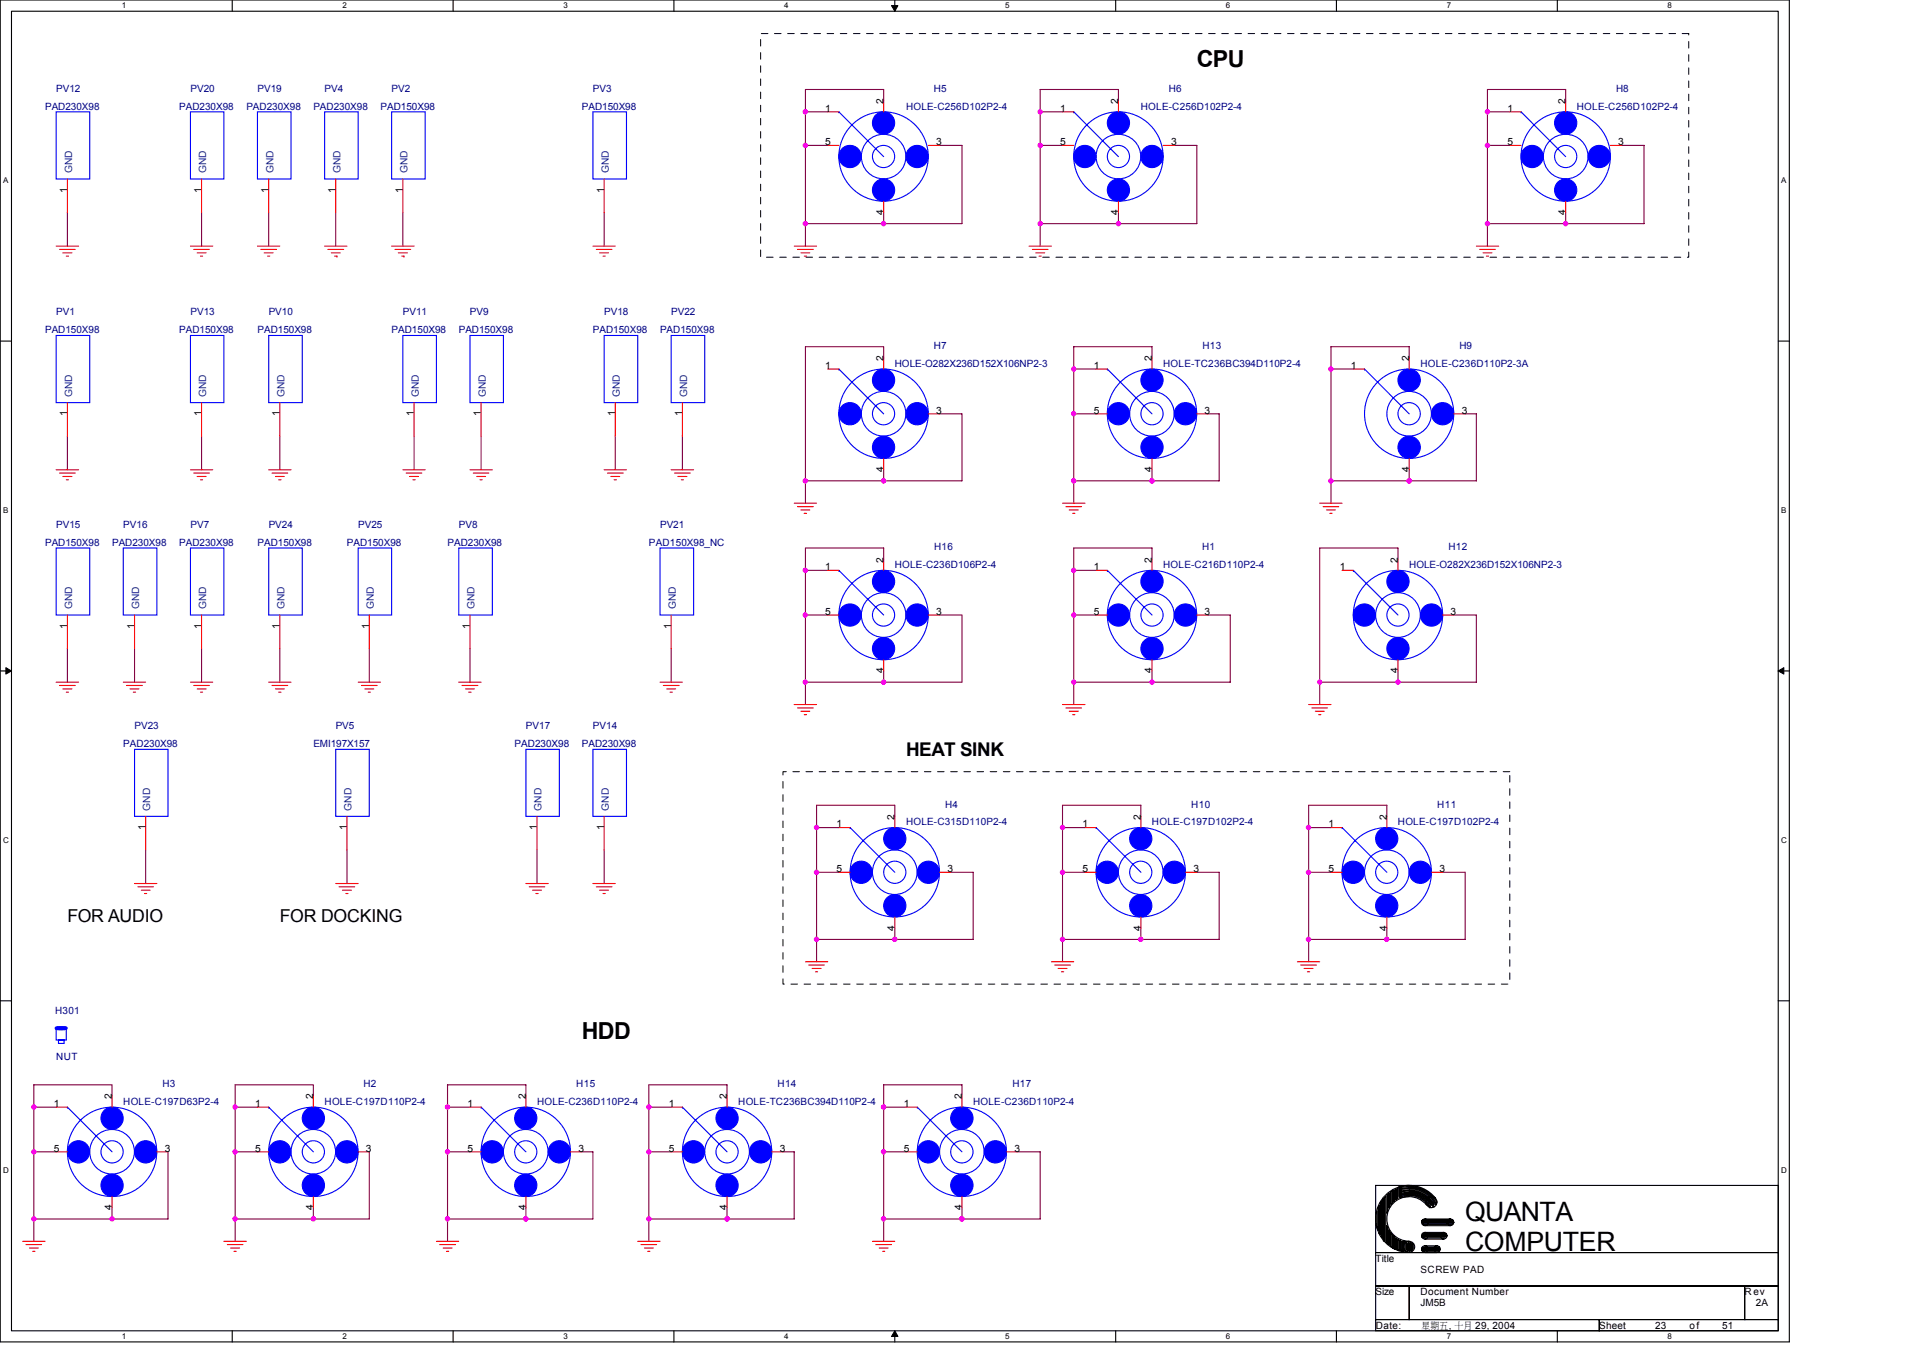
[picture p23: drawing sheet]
<svg xmlns="http://www.w3.org/2000/svg" width="297mm" height="210mm" viewBox="0 0 297 210" stroke-linecap="round" stroke-linejoin="round" font-family="sans-serif">
<defs><g id="words">
<g font-size="4.1">
<text x="226.3" y="188.5">QUANTA</text>
<text x="226.3" y="193.3">COMPUTER</text>
</g>
<g font-size="3.6">
<text x="184.9" y="10.3">CPU</text>
<text x="89.9" y="160.5">HDD</text>
</g>
<text font-size="2.9" x="140" y="116.7">HEAT SINK</text>
<g font-size="2.8">
<text x="10.4" y="142.4">FOR AUDIO</text>
<text x="43.2" y="142.4">FOR DOCKING</text>
</g>
<g font-size="1.5" fill="#000080">
<text x="7" y="17">PAD230X98</text>
<text x="8.7" y="14.2">PV12</text>
<text x="27.7" y="17">PAD230X98</text>
<text x="29.4" y="14.2">PV20</text>
<text x="38.1" y="17">PAD230X98</text>
<text x="39.8" y="14.2">PV19</text>
<text x="48.4" y="17">PAD230X98</text>
<text x="50.1" y="14.2">PV4</text>
<text x="58.8" y="17">PAD150X98</text>
<text x="60.5" y="14.2">PV2</text>
<text x="89.9" y="17">PAD150X98</text>
<text x="91.6" y="14.2">PV3</text>
<text x="140" y="17">HOLE-C256D102P2-4</text>
<text x="144.3" y="14.2">H5</text>
<text x="176.2" y="17">HOLE-C256D102P2-4</text>
<text x="180.5" y="14.2">H6</text>
<text x="243.6" y="17">HOLE-C256D102P2-4</text>
<text x="249.6" y="14.2">H8</text>
<text x="7" y="51.5">PAD150X98</text>
<text x="8.7" y="48.7">PV1</text>
<text x="27.7" y="51.5">PAD150X98</text>
<text x="29.4" y="48.7">PV13</text>
<text x="39.8" y="51.5">PAD150X98</text>
<text x="41.5" y="48.7">PV10</text>
<text x="60.5" y="51.5">PAD150X98</text>
<text x="62.2" y="48.7">PV11</text>
<text x="70.9" y="51.5">PAD150X98</text>
<text x="72.6" y="48.7">PV9</text>
<text x="91.6" y="51.5">PAD150X98</text>
<text x="93.3" y="48.7">PV18</text>
<text x="102" y="51.5">PAD150X98</text>
<text x="103.7" y="48.7">PV22</text>
<text x="144.3" y="53.9">H7</text>
<text x="185.7" y="53.9">H13</text>
<text x="225.4" y="53.9">H9</text>
<text x="138.2" y="56.7">HOLE-O282X236D152X106NP2-3</text>
<text x="179.7" y="56.7">HOLE-TC236BC394D110P2-4</text>
<text x="219.4" y="56.7">HOLE-C236D110P2-3A</text>
<text x="8.7" y="81.6">PV15</text>
<text x="19" y="81.6">PV16</text>
<text x="29.4" y="81.6">PV7</text>
<text x="41.5" y="81.6">PV24</text>
<text x="55.3" y="81.6">PV25</text>
<text x="70.9" y="81.6">PV8</text>
<text x="102" y="81.6">PV21</text>
<text x="7" y="84.3">PAD150X98</text>
<text x="17.3" y="84.3">PAD230X98</text>
<text x="27.7" y="84.3">PAD230X98</text>
<text x="39.8" y="84.3">PAD150X98</text>
<text x="53.6" y="84.3">PAD150X98</text>
<text x="69.1" y="84.3">PAD230X98</text>
<text x="100.2" y="84.3">PAD150X98_NC</text>
<text x="138.2" y="87.8">HOLE-C236D106P2-4</text>
<text x="144.3" y="85">H16</text>
<text x="179.7" y="87.8">HOLE-C216D110P2-4</text>
<text x="185.7" y="85">H1</text>
<text x="217.7" y="87.8">HOLE-O282X236D152X106NP2-3</text>
<text x="223.7" y="85">H12</text>
<text x="20.8" y="112.6">PV23</text>
<text x="51.9" y="112.6">PV5</text>
<text x="81.2" y="112.6">PV17</text>
<text x="91.6" y="112.6">PV14</text>
<text x="19" y="115.4">PAD230X98</text>
<text x="48.4" y="115.4">EMI197X157</text>
<text x="79.5" y="115.4">PAD230X98</text>
<text x="89.9" y="115.4">PAD230X98</text>
<text x="146" y="124.7">H4</text>
<text x="184" y="124.7">H10</text>
<text x="222" y="124.7">H11</text>
<text x="140" y="127.5">HOLE-C315D110P2-4</text>
<text x="177.9" y="127.5">HOLE-C197D102P2-4</text>
<text x="215.9" y="127.5">HOLE-C197D102P2-4</text>
<text x="8.5" y="156.7">H301</text>
<text x="8.7" y="163.8">NUT</text>
<text x="25.1" y="167.9">H3</text>
<text x="56.2" y="167.9">H2</text>
<text x="89" y="167.9">H15</text>
<text x="120.1" y="167.9">H14</text>
<text x="156.4" y="167.9">H17</text>
<text x="19" y="170.7">HOLE-C197D63P2-4</text>
<text x="50.1" y="170.7">HOLE-C197D110P2-4</text>
<text x="82.9" y="170.7">HOLE-C236D110P2-4</text>
<text x="114" y="170.7">HOLE-TC236BC394D110P2-4</text>
<text x="150.3" y="170.7">HOLE-C236D110P2-4</text>
</g>
<g font-size="1.5">
<text x="127.5" y="17.3">1</text>
<text x="136.5" y="16.1" transform="rotate(-90 136.5 16.1)">2</text>
<text x="163.8" y="17.3">1</text>
<text x="172.7" y="16.1" transform="rotate(-90 172.7 16.1)">2</text>
<text x="232.9" y="17.3">1</text>
<text x="241.8" y="16.1" transform="rotate(-90 241.8 16.1)">2</text>
<text x="127.5" y="22.4">5</text>
<text x="144.6" y="22.4">3</text>
<text x="163.8" y="22.4">5</text>
<text x="180.9" y="22.4">3</text>
<text x="232.9" y="22.4">5</text>
<text x="250" y="22.4">3</text>
<text x="10.4" y="29.7" transform="rotate(-90 10.4 29.7)">1</text>
<text x="31.1" y="29.7" transform="rotate(-90 31.1 29.7)">1</text>
<text x="41.5" y="29.7" transform="rotate(-90 41.5 29.7)">1</text>
<text x="51.8" y="29.7" transform="rotate(-90 51.8 29.7)">1</text>
<text x="62.2" y="29.7" transform="rotate(-90 62.2 29.7)">1</text>
<text x="93.3" y="29.7" transform="rotate(-90 93.3 29.7)">1</text>
<text x="136.5" y="33.2" transform="rotate(-90 136.5 33.2)">4</text>
<text x="172.7" y="33.2" transform="rotate(-90 172.7 33.2)">4</text>
<text x="241.8" y="33.2" transform="rotate(-90 241.8 33.2)">4</text>
<text x="127.5" y="57">1</text>
<text x="136.5" y="55.8" transform="rotate(-90 136.5 55.8)">2</text>
<text x="168.9" y="57">1</text>
<text x="177.9" y="55.8" transform="rotate(-90 177.9 55.8)">2</text>
<text x="208.7" y="57">1</text>
<text x="217.7" y="55.8" transform="rotate(-90 217.7 55.8)">2</text>
<text x="10.4" y="64.3" transform="rotate(-90 10.4 64.3)">1</text>
<text x="31.1" y="64.3" transform="rotate(-90 31.1 64.3)">1</text>
<text x="43.2" y="64.3" transform="rotate(-90 43.2 64.3)">1</text>
<text x="63.9" y="64.3" transform="rotate(-90 63.9 64.3)">1</text>
<text x="74.3" y="64.3" transform="rotate(-90 74.3 64.3)">1</text>
<text x="95" y="64.3" transform="rotate(-90 95 64.3)">1</text>
<text x="105.4" y="64.3" transform="rotate(-90 105.4 64.3)">1</text>
<text x="144.6" y="63.9">3</text>
<text x="168.9" y="63.9">5</text>
<text x="186.1" y="63.9">3</text>
<text x="225.8" y="63.9">3</text>
<text x="136.5" y="72.9" transform="rotate(-90 136.5 72.9)">4</text>
<text x="177.9" y="72.9" transform="rotate(-90 177.9 72.9)">4</text>
<text x="217.7" y="72.9" transform="rotate(-90 217.7 72.9)">4</text>
<text x="127.5" y="88.1">1</text>
<text x="136.5" y="86.9" transform="rotate(-90 136.5 86.9)">2</text>
<text x="168.9" y="88.1">1</text>
<text x="177.9" y="86.9" transform="rotate(-90 177.9 86.9)">2</text>
<text x="206.9" y="88.1">1</text>
<text x="215.9" y="86.9" transform="rotate(-90 215.9 86.9)">2</text>
<text x="127.5" y="95">5</text>
<text x="144.6" y="95">3</text>
<text x="168.9" y="95">5</text>
<text x="186.1" y="95">3</text>
<text x="224.1" y="95">3</text>
<text x="10.4" y="97.1" transform="rotate(-90 10.4 97.1)">1</text>
<text x="20.8" y="97.1" transform="rotate(-90 20.8 97.1)">1</text>
<text x="31.1" y="97.1" transform="rotate(-90 31.1 97.1)">1</text>
<text x="43.2" y="97.1" transform="rotate(-90 43.2 97.1)">1</text>
<text x="57" y="97.1" transform="rotate(-90 57 97.1)">1</text>
<text x="72.6" y="97.1" transform="rotate(-90 72.6 97.1)">1</text>
<text x="103.6" y="97.1" transform="rotate(-90 103.6 97.1)">1</text>
<text x="136.5" y="104" transform="rotate(-90 136.5 104)">4</text>
<text x="177.9" y="104" transform="rotate(-90 177.9 104)">4</text>
<text x="215.9" y="104" transform="rotate(-90 215.9 104)">4</text>
<text x="22.5" y="128.2" transform="rotate(-90 22.5 128.2)">1</text>
<text x="53.6" y="128.2" transform="rotate(-90 53.6 128.2)">1</text>
<text x="82.9" y="128.2" transform="rotate(-90 82.9 128.2)">1</text>
<text x="93.3" y="128.2" transform="rotate(-90 93.3 128.2)">1</text>
<text x="129.2" y="127.8">1</text>
<text x="138.2" y="126.6" transform="rotate(-90 138.2 126.6)">2</text>
<text x="167.2" y="127.8">1</text>
<text x="176.2" y="126.6" transform="rotate(-90 176.2 126.6)">2</text>
<text x="205.2" y="127.8">1</text>
<text x="214.2" y="126.6" transform="rotate(-90 214.2 126.6)">2</text>
<text x="129.2" y="134.7">5</text>
<text x="146.3" y="134.7">3</text>
<text x="167.2" y="134.7">5</text>
<text x="184.3" y="134.7">3</text>
<text x="205.2" y="134.7">5</text>
<text x="222.3" y="134.7">3</text>
<text x="138.2" y="143.7" transform="rotate(-90 138.2 143.7)">4</text>
<text x="176.2" y="143.7" transform="rotate(-90 176.2 143.7)">4</text>
<text x="214.2" y="143.7" transform="rotate(-90 214.2 143.7)">4</text>
<text x="8.3" y="171">1</text>
<text x="17.3" y="169.8" transform="rotate(-90 17.3 169.8)">2</text>
<text x="39.4" y="171">1</text>
<text x="48.4" y="169.8" transform="rotate(-90 48.4 169.8)">2</text>
<text x="72.2" y="171">1</text>
<text x="81.2" y="169.8" transform="rotate(-90 81.2 169.8)">2</text>
<text x="103.3" y="171">1</text>
<text x="112.3" y="169.8" transform="rotate(-90 112.3 169.8)">2</text>
<text x="139.6" y="171">1</text>
<text x="148.6" y="169.8" transform="rotate(-90 148.6 169.8)">2</text>
<text x="8.3" y="177.9">5</text>
<text x="25.4" y="177.9">3</text>
<text x="39.4" y="177.9">5</text>
<text x="56.5" y="177.9">3</text>
<text x="72.2" y="177.9">5</text>
<text x="89.3" y="177.9">3</text>
<text x="103.3" y="177.9">5</text>
<text x="120.4" y="177.9">3</text>
<text x="139.6" y="177.9">5</text>
<text x="156.7" y="177.9">3</text>
<text x="17.3" y="186.9" transform="rotate(-90 17.3 186.9)">4</text>
<text x="48.4" y="186.9" transform="rotate(-90 48.4 186.9)">4</text>
<text x="81.2" y="186.9" transform="rotate(-90 81.2 186.9)">4</text>
<text x="112.3" y="186.9" transform="rotate(-90 112.3 186.9)">4</text>
<text x="148.6" y="186.9" transform="rotate(-90 148.6 186.9)">4</text>
<text x="212.5" y="194.9">Title</text>
<text x="219.4" y="196.6">SCREW PAD</text>
<text x="212.5" y="200">Size</text>
<text x="219.4" y="200">Document Number</text>
<text x="219.4" y="201.8">JM5B</text>
<text x="269.5" y="200">Rev</text>
<text x="271.2" y="201.8">2A</text>
<text x="212.5" y="205.2">Date:</text>
<text x="219.6" y="205.2">星期五, 十月 29, 2004</text>
<text x="247" y="205.2">Sheet</text>
<text x="255.7" y="205.2">23</text>
<text x="261" y="205.2">of</text>
<text x="266" y="205.2">51</text>
</g>
<g font-size="1.5" fill="#004080">
<text x="11.1" y="26.8" transform="rotate(-90 11.1 26.8)">GND</text>
<text x="31.9" y="26.8" transform="rotate(-90 31.9 26.8)">GND</text>
<text x="42.2" y="26.8" transform="rotate(-90 42.2 26.8)">GND</text>
<text x="52.6" y="26.8" transform="rotate(-90 52.6 26.8)">GND</text>
<text x="62.9" y="26.8" transform="rotate(-90 62.9 26.8)">GND</text>
<text x="94" y="26.8" transform="rotate(-90 94 26.8)">GND</text>
<text x="11.1" y="61.3" transform="rotate(-90 11.1 61.3)">GND</text>
<text x="31.9" y="61.3" transform="rotate(-90 31.9 61.3)">GND</text>
<text x="43.9" y="61.3" transform="rotate(-90 43.9 61.3)">GND</text>
<text x="64.7" y="61.3" transform="rotate(-90 64.7 61.3)">GND</text>
<text x="75" y="61.3" transform="rotate(-90 75 61.3)">GND</text>
<text x="95.8" y="61.3" transform="rotate(-90 95.8 61.3)">GND</text>
<text x="106.1" y="61.3" transform="rotate(-90 106.1 61.3)">GND</text>
<text x="11.1" y="94.1" transform="rotate(-90 11.1 94.1)">GND</text>
<text x="21.5" y="94.1" transform="rotate(-90 21.5 94.1)">GND</text>
<text x="31.9" y="94.1" transform="rotate(-90 31.9 94.1)">GND</text>
<text x="43.9" y="94.1" transform="rotate(-90 43.9 94.1)">GND</text>
<text x="57.8" y="94.1" transform="rotate(-90 57.8 94.1)">GND</text>
<text x="73.3" y="94.1" transform="rotate(-90 73.3 94.1)">GND</text>
<text x="104.4" y="94.1" transform="rotate(-90 104.4 94.1)">GND</text>
<text x="23.2" y="125.2" transform="rotate(-90 23.2 125.2)">GND</text>
<text x="54.3" y="125.2" transform="rotate(-90 54.3 125.2)">GND</text>
<text x="83.7" y="125.2" transform="rotate(-90 83.7 125.2)">GND</text>
<text x="94" y="125.2" transform="rotate(-90 94 125.2)">GND</text>
</g>
<g font-size="1.2">
<text x="18.8" y="1.3">1</text>
<text x="52.9" y="1.3">2</text>
<text x="87" y="1.3">3</text>
<text x="121.1" y="1.3">4</text>
<text x="155.3" y="1.3">5</text>
<text x="189.4" y="1.3">6</text>
<text x="223.5" y="1.3">7</text>
<text x="257.6" y="1.3">8</text>
<text x=".5" y="28.3">A</text>
<text x="275.1" y="28.3">A</text>
<text x=".5" y="79.2">B</text>
<text x="275.1" y="79.2">B</text>
<text x=".5" y="130.2">C</text>
<text x="275.1" y="130.2">C</text>
<text x=".5" y="181.1">D</text>
<text x="275.1" y="181.1">D</text>
<text x="18.8" y="206.8">1</text>
<text x="52.9" y="206.8">2</text>
<text x="87" y="206.8">3</text>
<text x="121.1" y="206.8">4</text>
<text x="155.3" y="206.8">5</text>
<text x="189.4" y="206.8">6</text>
<text x="223.5" y="206.8">7</text>
<text x="257.6" y="206.8">8</text>
</g>
</g></defs>
<path d="M0 0h276.4v207.3h-276.4zM1.8 1.7h272.9v203.8h-272.9z" fill="none" stroke="#000" stroke-width=".17"/>
<g fill="#fff">
<path d="M18.8 .2h.7v1.4h-.7z"/>
<path d="M18.8 205.7h.7v1.4h-.7z"/>
</g>
<path d="M35.9 0v1.7M35.9 205.5v1.8" fill="none" stroke="#000" stroke-width=".17"/>
<g fill="#fff">
<path d="M52.9 .2h.7v1.4h-.7z"/>
<path d="M52.9 205.7h.7v1.4h-.7z"/>
</g>
<path d="M70 0v1.7M70 205.5v1.8" fill="none" stroke="#000" stroke-width=".17"/>
<g fill="#fff">
<path d="M87 .2h.7v1.4h-.7z"/>
<path d="M87 205.7h.7v1.4h-.7z"/>
</g>
<path d="M104.1 0v1.7M104.1 205.5v1.8" fill="none" stroke="#000" stroke-width=".17"/>
<g fill="#fff">
<path d="M121.1 .2h.7v1.4h-.7z"/>
<path d="M121.1 205.7h.7v1.4h-.7z"/>
</g>
<path d="M138.2 0v1.7M138.2 205.5v1.8" fill="none" stroke="#000" stroke-width=".17"/>
<path d="M137.7 .9h1l-.5 .8zM138.2 205.5l.5 .9h-1z" fill="#000" stroke="#000" stroke-width=".15"/>
<g fill="#fff">
<path d="M155.3 .2h.6v1.4h-.6z"/>
<path d="M155.3 205.7h.6v1.4h-.6z"/>
</g>
<path d="M172.3 0v1.7M172.3 205.5v1.8" fill="none" stroke="#000" stroke-width=".17"/>
<g fill="#fff">
<path d="M189.4 .2h.6v1.4h-.6z"/>
<path d="M189.4 205.7h.6v1.4h-.6z"/>
</g>
<path d="M206.4 0v1.7M206.4 205.5v1.8" fill="none" stroke="#000" stroke-width=".17"/>
<g fill="#fff">
<path d="M223.5 .2h.6v1.4h-.6z"/>
<path d="M223.5 205.7h.6v1.4h-.6z"/>
</g>
<path d="M240.6 0v1.7M240.6 205.5v1.8" fill="none" stroke="#000" stroke-width=".17"/>
<g fill="#fff">
<path d="M257.6 .2h.7v1.4h-.7z"/>
<path d="M257.6 205.7h.7v1.4h-.7z"/>
<path d="M.5 27.2h.8v1.4h-.8z"/>
<path d="M275.1 27.2h.8v1.4h-.8z"/>
<path d="M.5 78.1h.8v1.4h-.8z"/>
<path d="M275.1 78.1h.8v1.4h-.8z"/>
</g>
<path d="M0 52.7h1.8M274.7 52.7h1.7" fill="none" stroke="#000" stroke-width=".17"/>
<g fill="#fff">
<path d="M.5 129.1h.8v1.4h-.8z"/>
<path d="M275.1 129.1h.9v1.4h-.9z"/>
</g>
<path d="M0 103.6h1.8M274.7 103.6h1.7" fill="none" stroke="#000" stroke-width=".17"/>
<path d="M.9 103.1l.9 .5-.9 .5zM274.7 103.6l.8-.5v1z" fill="#000" stroke="#000" stroke-width=".15"/>
<g fill="#fff">
<path d="M.5 180h.8v1.4h-.8z"/>
<path d="M275.1 180h.9v1.4h-.9z"/>
</g>
<g fill="none" stroke="#000" stroke-width=".17">
<path d="M0 154.6h1.8M274.7 154.6h1.7M212.5 183.1h62.2v10.4h-62.2zM212.5 193.5h62.2v5.1h-62.2zM212.5 198.6h5.2v5.2h-5.2zM212.7 187.1v2.4l.1 .5v-3.5l.2-.3v4.3l.2 .2v-4.8l.2-.4v5.5l.1 .2v-5.9l.2-.1v6.5M214.2 184.5v2.9l.2-.5v-2.4l.2-.2v2.2l.1-.1v-2.3l.2-.1v2l.2-.1v-2.1h.2v1.9l.1-.2v-1.7l.2-.2v1.7l.2-.1v-1.6l.1-.2v1.8M216.3 183.8a4.7 4.7 0 0 1 5.4 2.2M216.3 184.5a4 4 0 0 1 4.8 1.7M216.3 184.3a4.2 4.2 0 0 1 5.1 2.1M216.3 184.2a4.3 4.3 0 0 1 5.2 2.2M216.3 184a4.5 4.5 0 0 1 5.2 2.1"/>
<path d="M216.3 183.5a4.9 4.9 0 0 1 5.7 2.2M216.3 183.3v1.7l-.2-.2v-1.4zM216.3 191.6v1.5h-.2v-1.5l-.2-.2v1.7l-.1-.2v-1.5l-.2-.2v1.7h-.2v-1.9l-.1-.1v1.9h-.2v-2.1l-.2-.2v2.1l-.2-.2v-2l-.1-.4v2.2l-.2-.1v-2.4l-.2-.4v2.6h-.1v-7.1l-.2 .2v6.7M216.3 191.7h.2v1.4h.1v-1.4h.2v1.6h-.3l.5-1.6M216.3 184.9a3.6 3.6 0 0 1 4.5 1.7M216.3 184.7a3.8 3.8 0 0 1 4.7 1.8M216.4 183.6a4.8 4.8 0 0 1 5.5 2.3M216.5 183.4v1.4M217 191.7h.1M217 191.7v1.6l.2-.2v-1.4l.1 .4v1.2h.2v-1.4h.2v1.4h.1v-1.4h.2v1.4l.2-.2v-1l.2 .1v.7M217.7 183.1l-1.6 .2M217.7 184.8l-1.3 .2"/>
<path d="M217.7 198.6h51.8v5.2h-51.8zM219.7 188.4h4.7v.2h-4.8v.2h5l-.2 .2h-4.7l.2 .1M219.7 192.6h2.6v.2h-2.7v.1h2.9l-.2 .2h-2.7l.3 .2h2.4M219.7 190.5h3.7v.2h-3.7l-.1 .2h3.9l-.1 .1h-3.8l.3 .2h3.3M219.9 189.1h.1M219.9 189.1h4.5M220.1 192.4h1.9M220.1 193.5h1.9M220.1 191.4h2.9M220.1 190.4h2.9M220.1 189.3h4M220.1 188.3h4"/>
<path d="M220.3 186.1a3.4 3.4 0 0 0-5.8 .7 3.4 3.4 0 0 0 3.2 4.9M221.7 185a5.2 5.2 0 0 0-8.7 1 5.2 5.2 0 0 0 4.7 7.4M269.5 198.6h5.2v5.2h-5.2zM212.5 203.8h34.5v1.7h-34.5zM247 203.8h27.7v1.7h-27.7z"/>
<circle cx="217.7" cy="192.6" r=".86"/>
<circle cx="220.1" cy="190.9" r=".51"/>
<circle cx="220.1" cy="192.9" r=".51"/>
<circle cx="220.1" cy="188.8" r=".51"/>
<circle cx="221.1" cy="185.7" r=".85"/>
<circle cx="222" cy="192.9" r=".51"/>
<circle cx="223" cy="190.9" r=".51"/>
<circle cx="224" cy="188.8" r=".51"/>
</g>
<g fill="none" stroke="#800040" stroke-width=".17">
<path d="M124.4 17.3h3.5M136.5 15.6v-1.8h-12.1v24.2M160.7 17.3h3.4M172.8 15.6v-1.8h-12.1v24.2M229.8 17.3h3.4M241.8 15.6v-1.8h-12v24.2M10.4 32.8v5.2M31.1 32.8v5.2M41.5 32.8v5.2M51.9 32.8v5.2M62.2 32.8v5.2M93.3 32.8v5.2"/>
<path d="M124.4 22.5h3.5M136.5 32.8v1.7M145.1 22.5h3.5v12h-24.2M160.7 22.5h3.4M172.8 32.8v1.7M181.4 22.5h3.5v12h-24.2M229.8 22.5h3.4M241.8 32.8v1.7M250.5 22.5h3.5v12h-24.2M136.5 55.3v-1.7h-12.1v24.1M165.9 57h3.4M177.9 55.3v-1.7h-12v24.1"/>
<path d="M205.6 57h3.4M217.7 55.3v-1.7h-12.1v24.1M10.4 67.4v5.2M31.1 67.4v5.2M43.2 67.4v5.2M64 67.4v5.2M74.3 67.4v5.2M95 67.4v5.2M105.4 67.4v5.2M136.5 72.6v1.7M145.1 63.9h3.5v10.4h-24.2M165.9 63.9h3.4"/>
<path d="M177.9 72.6v1.7M186.6 63.9h1.7v10.4h-22.4M217.7 72.6v1.7M226.3 63.9h1.7v10.4h-22.4M124.4 88.1v6.9h3.5M124.4 95v13.8M136.5 86.4v-1.8h-12.1v3.5h3.5M145.1 95h3.5v10.4h-24.2M165.9 95h3.4M165.9 88.1v20.7M177.9 86.4v-1.8h-12v3.5h3.4M186.6 95h3.4v10.4h-24.1"/>
<path d="M215.9 86.4v-1.8h-12v24.2M224.6 95h3.4v10.4h-24.1M10.4 100.2v5.2M20.8 100.2v5.2M31.1 100.2v5.2M43.2 100.2v5.2M57 100.2v5.2M72.6 100.2v5.2M103.7 100.2v5.2M124.4 105.4h.1M136.5 103.6v1.8M177.9 103.6v1.8"/>
<path d="M215.9 103.6v1.8M22.5 131.3v5.2M53.6 131.3v5.2M82.9 131.3v5.2M93.3 131.3v5.2M126.1 134.7h3.5M126.1 127.8v20.7M138.2 126.1v-1.7h-12.1v3.4h3.5M146.9 134.7h3.4v10.4h-24.2M164.1 134.7h3.5M164.1 127.8v20.7M176.2 126.1v-1.7h-12.1v3.4h3.5"/>
<path d="M184.9 134.7h3.4v10.4h-24.2M202.1 134.7h3.5M202.1 127.8v20.7M214.2 126.1v-1.7h-12.1v3.4h3.5M222.9 134.7h3.4v10.4h-24.2M138.2 143.4v1.7M176.2 143.4v1.7M214.2 143.4v1.7M5.2 177.9h3.5M5.2 171h3.5M17.3 169.3v-1.7h-12.1v24.1M25.9 177.9v10.4h-20.7"/>
<path d="M36.3 171h3.5M39.8 177.9h-3.5v10.4M48.4 169.3v-1.7h-12.1v10.3M57 177.9v10.4h-20.7M69.1 167.6h.1M69.1 177.9h3.5M69.1 167.6h12.1v1.7M69.1 171h3.5M69.1 167.6v24.1M89.9 177.9h1.7v10.4h-22.5M100.2 177.9h3.5M100.2 171h3.5"/>
<path d="M112.3 169.3v-1.7h-12.1v24.1M120.9 177.9h1.8v10.4h-22.5M136.5 177.9h3.5M136.5 171h3.5M148.6 169.3v-1.7h-12.1v24.1M157.2 177.9h3.5v10.4h-24.2M17.3 186.5v1.8M36.3 188.3v3.4M48.4 186.5v1.8M81.2 186.5v1.8M112.3 186.5v1.8M148.6 186.5v1.8"/>
</g>
<g fill="none" stroke="#f00" stroke-width=".17">
<path d="M127.9 17.3h1.7M136.5 15.6v1.7M164.1 17.3h1.8M172.8 15.6v1.7M233.2 17.3h1.7M241.8 15.6v1.7M8.7 38h3.4M9.2 38.5h2.4M9.7 39.1h1.4M10.2 39.6h.4M10.4 27.6v5.2M29.4 38h3.5"/>
<path d="M29.9 38.5h2.4M30.5 39.1h1.3M31 39.6h.3M31.1 27.6v5.2M39.8 38h3.4M40.3 38.5h2.4M40.8 39.1h1.4M41.3 39.6h.4M41.5 27.6v5.2M50.1 38h3.5M50.6 38.5h2.5M51.2 39.1h1.4"/>
<path d="M51.7 39.6h.3M51.9 27.6v5.2M52 39.6h.1M60.5 38h3.5M61 38.5h2.4M61.5 39.1h1.4M62.1 39.6h.3M62.2 27.6v5.2M62.4 39.6h.1M91.6 38h3.4M92.1 38.5h2.4M92.6 39.1h1.4"/>
<path d="M93.2 39.6h.3M93.3 27.6v5.2M122.7 38h3.4M123.2 38.5h2.4M123.7 39.1h1.4M124.2 39.6h.4M127.9 22.5h1.7M136.5 31.1v1.7M143.4 22.5h1.7M159 38h3.4M159.5 38.5h2.4M160 39.1h1.4"/>
<path d="M160.5 39.6h.3M164.1 22.5h1.8M172.8 31.1v1.7M179.7 22.5h1.7M228 38h3.5M228.6 38.5h2.4M229.1 39.1h1.4M229.6 39.6h.3M233.2 22.5h1.7M241.8 31.1v1.7M248.8 22.5h1.7M127.9 57h1.7"/>
<path d="M136.5 55.3v1.7M169.3 57h1.7M177.9 55.3v1.7M209 57h1.8M217.7 55.3v1.7M8.7 72.6h3.4M9.2 73.1h2.4M9.7 73.6h1.4M10.2 74.1h.4M10.4 62.2v5.2M29.4 72.6h3.5M29.9 73.1h2.4"/>
<path d="M30.5 73.6h1.3M31 74.1h.3M31.1 62.2v5.2M41.5 72.6h3.5M42 73.1h2.4M42.5 73.6h1.4M43 74.1h.4M43.2 62.2v5.2M62.2 72.6h3.5M62.7 73.1h2.5M63.3 73.6h1.3M63.8 74.1h.3"/>
<path d="M64 62.2v5.2M72.6 72.6h3.4M73.1 73.1h2.4M73.6 73.6h1.4M74.1 74.1h.4M74.3 62.2v5.2M93.3 72.6h3.5M93.8 73.1h2.5M94.4 73.6h1.3M94.9 74.1h.3M95 62.2v5.2M103.7 72.6h3.4"/>
<path d="M104.2 73.1h2.4M104.7 73.6h1.4M105.2 74.1h.4M105.4 62.2v5.2M122.7 77.7h3.4M123.2 78.3h2.4M123.7 78.8h1.4M124.2 79.3h.4M136.5 70.8v1.8M143.4 63.9h1.7M164.1 77.7h3.5M164.7 78.3h2.4"/>
<path d="M165.2 78.8h1.4M165.7 79.3h.3M169.3 63.9h1.7M177.9 70.8v1.8M184.9 63.9h1.7M203.9 77.7h3.4M204.4 78.3h2.4M204.9 78.8h1.4M205.4 79.3h.4M217.7 70.8v1.8M224.6 63.9h1.7M10.4 95v5.2"/>
<path d="M20.8 95v5.2M31.1 95v5.2M43.2 95v5.2M57 95v5.2M72.6 95v5.2M103.7 95v5.2M127.9 95h1.7M127.9 88.1h1.7M136.5 86.4v1.7M143.4 95h1.7M169.3 95h1.7M169.3 88.1h1.7"/>
<path d="M177.9 86.4v1.7M184.9 95h1.7M207.3 88.1h1.7M215.9 86.4v1.7M222.9 95h1.7M8.7 105.4h3.4M9.2 105.9h2.4M9.7 106.4h1.4M10.2 106.9h.4M19 105.4h3.5M19.6 105.9h2.4M20.1 106.4h1.4"/>
<path d="M20.6 106.9h.4M29.4 105.4h3.5M29.9 105.9h2.4M30.5 106.4h1.3M31 106.9h.3M41.5 105.4h3.5M42 105.9h2.4M42.5 106.4h1.4M43 106.9h.4M55.3 105.4h3.5M55.8 105.9h2.4M56.4 106.4h1.3"/>
<path d="M56.9 106.9h.3M70.9 105.4h3.4M71.4 105.9h2.4M71.9 106.4h1.4M72.4 106.9h.4M102 105.4h3.4M102.5 105.9h2.4M103 106.4h1.4M103.5 106.9h.4M122.7 108.8h3.4M123.2 109.3h2.4M123.7 109.9h1.4"/>
<path d="M124.2 110.4h.4M136.5 101.9v1.7M164.1 108.8h3.5M164.7 109.3h2.4M165.2 109.9h1.4M165.7 110.4h.3M177.9 101.9v1.7M202.1 108.8h3.5M202.6 109.3h2.5M203.2 109.9h1.4M203.7 110.4h.3M215.9 101.9v1.7"/>
<path d="M20.8 136.5h3.4M21.3 137h2.4M21.8 137.5h1.4M22.3 138h.4M22.5 126.1v5.2M51.9 136.5h3.4M52.4 137h2.4M52.9 137.5h1.4M53.4 138h.4M53.6 126.1v5.2M81.2 136.5h3.5M81.7 137h2.5"/>
<path d="M82.3 137.5h1.3M82.8 138h.3M82.9 126.1v5.2M91.6 136.5h3.4M92.1 137h2.4M92.6 137.5h1.4M93.2 138h.3M93.3 126.1v5.2M129.6 134.7h1.7M129.6 127.8h1.7M138.2 126.1v1.7M145.1 134.7h1.8"/>
<path d="M167.6 134.7h1.7M167.6 127.8h1.7M176.2 126.1v1.7M183.1 134.7h1.8M205.6 134.7h1.7M205.6 127.8h1.7M214.2 126.1v1.7M221.1 134.7h1.8M124.4 148.5h3.5M124.9 149.1h2.4M125.5 149.6h1.3M126 150.1h.3"/>
<path d="M138.2 141.6v1.8M162.4 148.5h3.5M162.9 149.1h2.5M163.4 149.6h1.4M164 150.1h.3M176.2 141.6v1.8M200.4 148.5h3.5M200.9 149.1h2.4M201.4 149.6h1.4M201.9 150.1h.4M214.2 141.6v1.8M8.7 177.9h1.7"/>
<path d="M8.7 171h1.7M17.3 169.3v1.7M24.2 177.9h1.7M39.8 177.9h1.7M39.8 171h1.7M48.4 169.3v1.7M55.3 177.9h1.7M72.6 177.9h1.7M72.6 171h1.7M81.2 169.3v1.7M88.1 177.9h1.8M103.7 177.9h1.7"/>
<path d="M103.7 171h1.7M112.3 169.3v1.7M119.2 177.9h1.7M140 177.9h1.7M140 171h1.7M148.6 169.3v1.7M155.5 177.9h1.7M3.5 191.7h3.5M4 192.2h2.4M4.5 192.8h1.4M5.1 193.3h.3M17.3 184.8v1.7"/>
<path d="M34.6 191.7h3.5M35.1 192.2h2.4M35.6 192.8h1.4M36.1 193.3h.4M48.4 184.8v1.7M67.4 191.7h3.5M67.9 192.2h2.5M68.4 192.8h1.4M69 193.3h.3M81.2 184.8v1.7M98.5 191.7h3.5M99 192.2h2.4"/>
<path d="M99.5 192.8h1.4M100.1 193.3h.3M112.3 184.8v1.7M134.8 191.7h3.4M135.3 192.2h2.4M135.8 192.8h1.4M136.3 193.3h.4M148.6 184.8v1.7"/>
</g>
<path d="M117.5 5.2h143.4v34.5h-143.4zM120.9 119.2h112.3v32.8h-112.3z" fill="none" stroke="#000" stroke-width=".15" stroke-dasharray="1 1 1 1 1 1 1 1"/>
<g fill="none" stroke="#00f" stroke-width=".17">
<path d="M8.7 17.3h5.2v10.3h-5.2zM29.4 17.3h5.2v10.3h-5.2zM39.8 17.3h5.2v10.3h-5.2zM50.1 17.3h5.2v10.3h-5.2zM60.5 17.3h5.2v10.3h-5.2zM91.6 17.3h5.2v10.3h-5.2zM129.6 17.3h.1M129.6 17.3l6.9 6.9M165.9 17.3h.1M165.9 17.3l6.9 6.9M234.9 17.3h.1M234.9 17.3l6.9 6.9"/>
<path d="M8.7 51.8h5.2v10.4h-5.2zM29.4 51.8h5.2v10.4h-5.2zM41.5 51.8h5.2v10.4h-5.2zM62.2 51.8h5.2v10.4h-5.2zM72.6 51.8h5.2v10.4h-5.2zM93.3 51.8h5.2v10.4h-5.2zM103.7 51.8h5.2v10.4h-5.2zM129.6 57h.1M129.6 57l6.9 6.9M171 57h.1M171 57l6.9 6.9M210.8 57h.1"/>
<path d="M210.8 57l6.9 6.9M8.7 84.6h5.2v10.4h-5.2zM19 84.6h5.2v10.4h-5.2zM29.4 84.6h5.2v10.4h-5.2zM41.5 84.6h5.2v10.4h-5.2zM55.3 84.6h5.2v10.4h-5.2zM70.9 84.6h5.1v10.4h-5.1zM102 84.6h5.1v10.4h-5.1zM129.6 88.1h.1M129.6 88.1l6.9 6.9M171 88.1h.1M171 88.1l6.9 6.9"/>
<path d="M209 88.1h.1M209 88.1l6.9 6.9M20.8 115.7h5.1v10.4h-5.1zM51.9 115.7h5.1v10.4h-5.1zM81.2 115.7h5.2v10.4h-5.2zM91.6 115.7h5.2v10.4h-5.2zM131.3 127.8h.1M131.3 127.8l6.9 6.9M169.3 127.8h.1M169.3 127.8l6.9 6.9M207.3 127.8h.1M207.3 127.8l6.9 6.9"/>
<path d="M8.7 158.7h1.5v1.9h-1.5zM9 160.6h.9v.6h-.9zM10.4 171h.1M10.4 171l6.9 6.9M41.5 171h.1M41.5 171l6.9 6.9M74.3 171h.1M74.3 171l6.9 6.9M105.4 171h.1M105.4 171l6.9 6.9M141.7 171h.1M141.7 171l6.9 6.9"/>
<circle cx="136.5" cy="24.2" r="6.9"/>
<circle cx="136.5" cy="24.2" r="1.71"/>
<circle cx="136.5" cy="24.2" r="3.4"/>
<circle cx="172.8" cy="24.2" r="6.9"/>
<circle cx="172.8" cy="24.2" r="1.71"/>
<circle cx="172.8" cy="24.2" r="3.4"/>
<circle cx="241.8" cy="24.2" r="6.9"/>
<circle cx="241.8" cy="24.2" r="1.71"/>
<circle cx="241.8" cy="24.2" r="3.4"/>
<circle cx="136.5" cy="63.9" r="6.9"/>
<circle cx="136.5" cy="63.9" r="1.71"/>
<circle cx="136.5" cy="63.9" r="3.4"/>
<circle cx="177.9" cy="63.9" r="3.4"/>
<circle cx="177.9" cy="63.9" r="6.9"/>
<circle cx="177.9" cy="63.9" r="1.71"/>
<circle cx="217.7" cy="63.9" r="3.4"/>
<circle cx="217.7" cy="63.9" r="6.9"/>
<circle cx="217.7" cy="63.9" r="1.72"/>
<circle cx="136.5" cy="95" r="6.9"/>
<circle cx="136.5" cy="95" r="1.71"/>
<circle cx="136.5" cy="95" r="3.4"/>
<circle cx="177.9" cy="95" r="3.4"/>
<circle cx="177.9" cy="95" r="6.9"/>
<circle cx="177.9" cy="95" r="1.71"/>
<circle cx="215.9" cy="95" r="6.9"/>
<circle cx="215.9" cy="95" r="3.5"/>
<circle cx="215.9" cy="95" r="1.71"/>
<circle cx="138.2" cy="134.7" r="6.9"/>
<circle cx="138.2" cy="134.7" r="1.71"/>
<circle cx="138.2" cy="134.7" r="3.4"/>
<circle cx="176.2" cy="134.7" r="6.9"/>
<circle cx="176.2" cy="134.7" r="1.71"/>
<circle cx="176.2" cy="134.7" r="3.4"/>
<circle cx="214.2" cy="134.7" r="6.9"/>
<circle cx="214.2" cy="134.7" r="1.71"/>
<circle cx="214.2" cy="134.7" r="3.4"/>
<circle cx="17.3" cy="177.9" r="6.9"/>
<circle cx="17.3" cy="177.9" r="1.71"/>
<circle cx="17.3" cy="177.9" r="3.4"/>
<circle cx="48.4" cy="177.9" r="3.4"/>
<circle cx="48.4" cy="177.9" r="6.9"/>
<circle cx="48.4" cy="177.9" r="1.71"/>
<circle cx="81.2" cy="177.9" r="6.9"/>
<circle cx="81.2" cy="177.9" r="1.71"/>
<circle cx="81.2" cy="177.9" r="3.4"/>
<circle cx="112.3" cy="177.9" r="6.9"/>
<circle cx="112.3" cy="177.9" r="1.71"/>
<circle cx="112.3" cy="177.9" r="3.4"/>
<circle cx="148.6" cy="177.9" r="6.9"/>
<circle cx="148.6" cy="177.9" r="3.4"/>
<circle cx="148.6" cy="177.9" r="1.72"/>
</g>
<g fill="#00f" stroke="#00f" stroke-width=".17">
<circle cx="143.4" cy="177.9" r="1.71"/>
<circle cx="148.6" cy="172.7" r="1.72"/>
<circle cx="148.6" cy="183.1" r="1.73"/>
<circle cx="153.8" cy="177.9" r="1.71"/>
<circle cx="12.1" cy="177.9" r="1.71"/>
<circle cx="17.3" cy="172.7" r="1.71"/>
<circle cx="17.3" cy="183.1" r="1.72"/>
<circle cx="22.5" cy="177.9" r="1.71"/>
<circle cx="217.7" cy="58.7" r="1.72"/>
<circle cx="217.7" cy="69.1" r="1.72"/>
<circle cx="222.8" cy="63.9" r="1.71"/>
<circle cx="236.7" cy="24.2" r="1.71"/>
<circle cx="241.8" cy="19" r="1.72"/>
<circle cx="241.8" cy="29.4" r="1.71"/>
<circle cx="247" cy="24.2" r="1.71"/>
<circle cx="131.3" cy="63.9" r="1.72"/>
<circle cx="136.5" cy="58.7" r="1.71"/>
<circle cx="136.5" cy="69.1" r="1.71"/>
<circle cx="141.7" cy="63.9" r="1.71"/>
<circle cx="172.8" cy="95" r="1.71"/>
<circle cx="177.9" cy="89.8" r="1.71"/>
<circle cx="177.9" cy="100.2" r="1.71"/>
<circle cx="183.1" cy="95" r="1.72"/>
<circle cx="171" cy="134.7" r="1.71"/>
<circle cx="176.2" cy="129.5" r="1.71"/>
<circle cx="176.2" cy="139.9" r="1.72"/>
<circle cx="181.4" cy="134.7" r="1.71"/>
<circle cx="133" cy="134.7" r="1.71"/>
<circle cx="138.2" cy="129.5" r="1.71"/>
<circle cx="138.2" cy="139.9" r="1.72"/>
<circle cx="143.4" cy="134.7" r="1.71"/>
<circle cx="131.3" cy="24.2" r="1.72"/>
<circle cx="136.5" cy="19" r="1.72"/>
<circle cx="136.5" cy="29.4" r="1.71"/>
<circle cx="141.7" cy="24.2" r="1.71"/>
<circle cx="167.6" cy="24.2" r="1.71"/>
<circle cx="172.8" cy="19" r="1.72"/>
<circle cx="172.8" cy="29.4" r="1.71"/>
<circle cx="177.9" cy="24.2" r="1.71"/>
<circle cx="172.8" cy="63.9" r="1.71"/>
<circle cx="177.9" cy="58.7" r="1.71"/>
<circle cx="177.9" cy="69.1" r="1.71"/>
<circle cx="183.1" cy="63.9" r="1.72"/>
<circle cx="76" cy="177.9" r="1.71"/>
<circle cx="81.2" cy="172.7" r="1.71"/>
<circle cx="81.2" cy="183.1" r="1.72"/>
<circle cx="86.4" cy="177.9" r="1.71"/>
<circle cx="107.1" cy="177.9" r="1.71"/>
<circle cx="112.3" cy="172.7" r="1.71"/>
<circle cx="112.3" cy="183.1" r="1.72"/>
<circle cx="117.5" cy="177.9" r="1.71"/>
<circle cx="131.3" cy="95" r="1.72"/>
<circle cx="136.5" cy="89.8" r="1.71"/>
<circle cx="136.5" cy="100.2" r="1.71"/>
<circle cx="141.7" cy="95" r="1.71"/>
<circle cx="210.8" cy="95" r="1.71"/>
<circle cx="215.9" cy="89.8" r="1.71"/>
<circle cx="215.9" cy="100.2" r="1.71"/>
<circle cx="221.1" cy="95" r="1.71"/>
<circle cx="209" cy="134.7" r="1.72"/>
<circle cx="214.2" cy="129.5" r="1.71"/>
<circle cx="214.2" cy="139.9" r="1.72"/>
<circle cx="219.4" cy="134.7" r="1.71"/>
<circle cx="43.2" cy="177.9" r="1.71"/>
<circle cx="48.4" cy="172.7" r="1.71"/>
<circle cx="48.4" cy="183.1" r="1.72"/>
<circle cx="53.6" cy="177.9" r="1.72"/>
</g>
<path d="M8.7 158.8l.7-.1 .8 .1-.8 .1z" fill="none" stroke="#00f" stroke-width=".51"/>
<g fill="#f0f" stroke="#f0f" stroke-width=".17">
<circle cx="215.9" cy="105.4" r=".33"/>
<circle cx="203.9" cy="105.4" r=".33"/>
<circle cx="241.8" cy="34.5" r=".34"/>
<circle cx="124.4" cy="34.5" r=".34"/>
<circle cx="229.8" cy="22.5" r=".34"/>
<circle cx="229.8" cy="17.3" r=".34"/>
<circle cx="229.8" cy="34.5" r=".34"/>
<circle cx="160.7" cy="22.5" r=".34"/>
<circle cx="160.7" cy="17.3" r=".34"/>
<circle cx="136.5" cy="34.5" r=".34"/>
<circle cx="160.7" cy="34.5" r=".34"/>
<circle cx="124.4" cy="22.5" r=".34"/>
<circle cx="124.4" cy="17.3" r=".34"/>
<circle cx="172.8" cy="34.5" r=".34"/>
<circle cx="124.4" cy="74.3" r=".34"/>
<circle cx="136.5" cy="74.3" r=".34"/>
<circle cx="124.4" cy="88.1" r=".33"/>
<circle cx="136.5" cy="105.4" r=".33"/>
<circle cx="124.4" cy="95" r=".34"/>
<circle cx="124.4" cy="105.4" r=".33"/>
<circle cx="177.9" cy="105.4" r=".33"/>
<circle cx="165.8" cy="95" r=".34"/>
<circle cx="165.8" cy="105.4" r=".33"/>
<circle cx="138.2" cy="145.1" r=".34"/>
<circle cx="126.1" cy="145.1" r=".34"/>
<circle cx="126.1" cy="134.7" r=".34"/>
<circle cx="126.1" cy="127.8" r=".34"/>
<circle cx="176.2" cy="145.1" r=".34"/>
<circle cx="164.1" cy="145.1" r=".34"/>
<circle cx="164.1" cy="134.7" r=".34"/>
<circle cx="164.1" cy="127.8" r=".34"/>
<circle cx="214.2" cy="145.1" r=".34"/>
<circle cx="202.1" cy="145.1" r=".34"/>
<circle cx="202.1" cy="134.7" r=".34"/>
<circle cx="202.1" cy="127.8" r=".34"/>
<circle cx="148.6" cy="188.3" r=".34"/>
<circle cx="136.5" cy="171" r=".34"/>
<circle cx="136.5" cy="188.3" r=".34"/>
<circle cx="136.5" cy="177.9" r=".34"/>
<circle cx="5.2" cy="171" r=".34"/>
<circle cx="81.2" cy="188.3" r=".34"/>
<circle cx="69.1" cy="171" r=".34"/>
<circle cx="69.1" cy="188.3" r=".34"/>
<circle cx="69.1" cy="177.9" r=".34"/>
<circle cx="36.3" cy="177.9" r=".34"/>
<circle cx="48.4" cy="188.3" r=".34"/>
<circle cx="36.3" cy="188.3" r=".34"/>
<circle cx="5.2" cy="177.9" r=".34"/>
<circle cx="17.3" cy="188.3" r=".34"/>
<circle cx="5.2" cy="188.3" r=".34"/>
<circle cx="36.3" cy="171" r=".34"/>
<circle cx="112.3" cy="188.3" r=".34"/>
<circle cx="100.2" cy="171" r=".34"/>
<circle cx="100.2" cy="188.3" r=".34"/>
<circle cx="100.2" cy="177.9" r=".34"/>
<circle cx="177.9" cy="74.3" r=".34"/>
<circle cx="165.8" cy="57" r=".34"/>
<circle cx="165.8" cy="74.3" r=".34"/>
<circle cx="165.8" cy="63.9" r=".34"/>
<circle cx="217.7" cy="74.3" r=".34"/>
<circle cx="205.6" cy="57" r=".34"/>
<circle cx="205.6" cy="74.3" r=".34"/>
<circle cx="165.8" cy="88.1" r=".33"/>
</g>
<use href="#words"/>
</svg>
